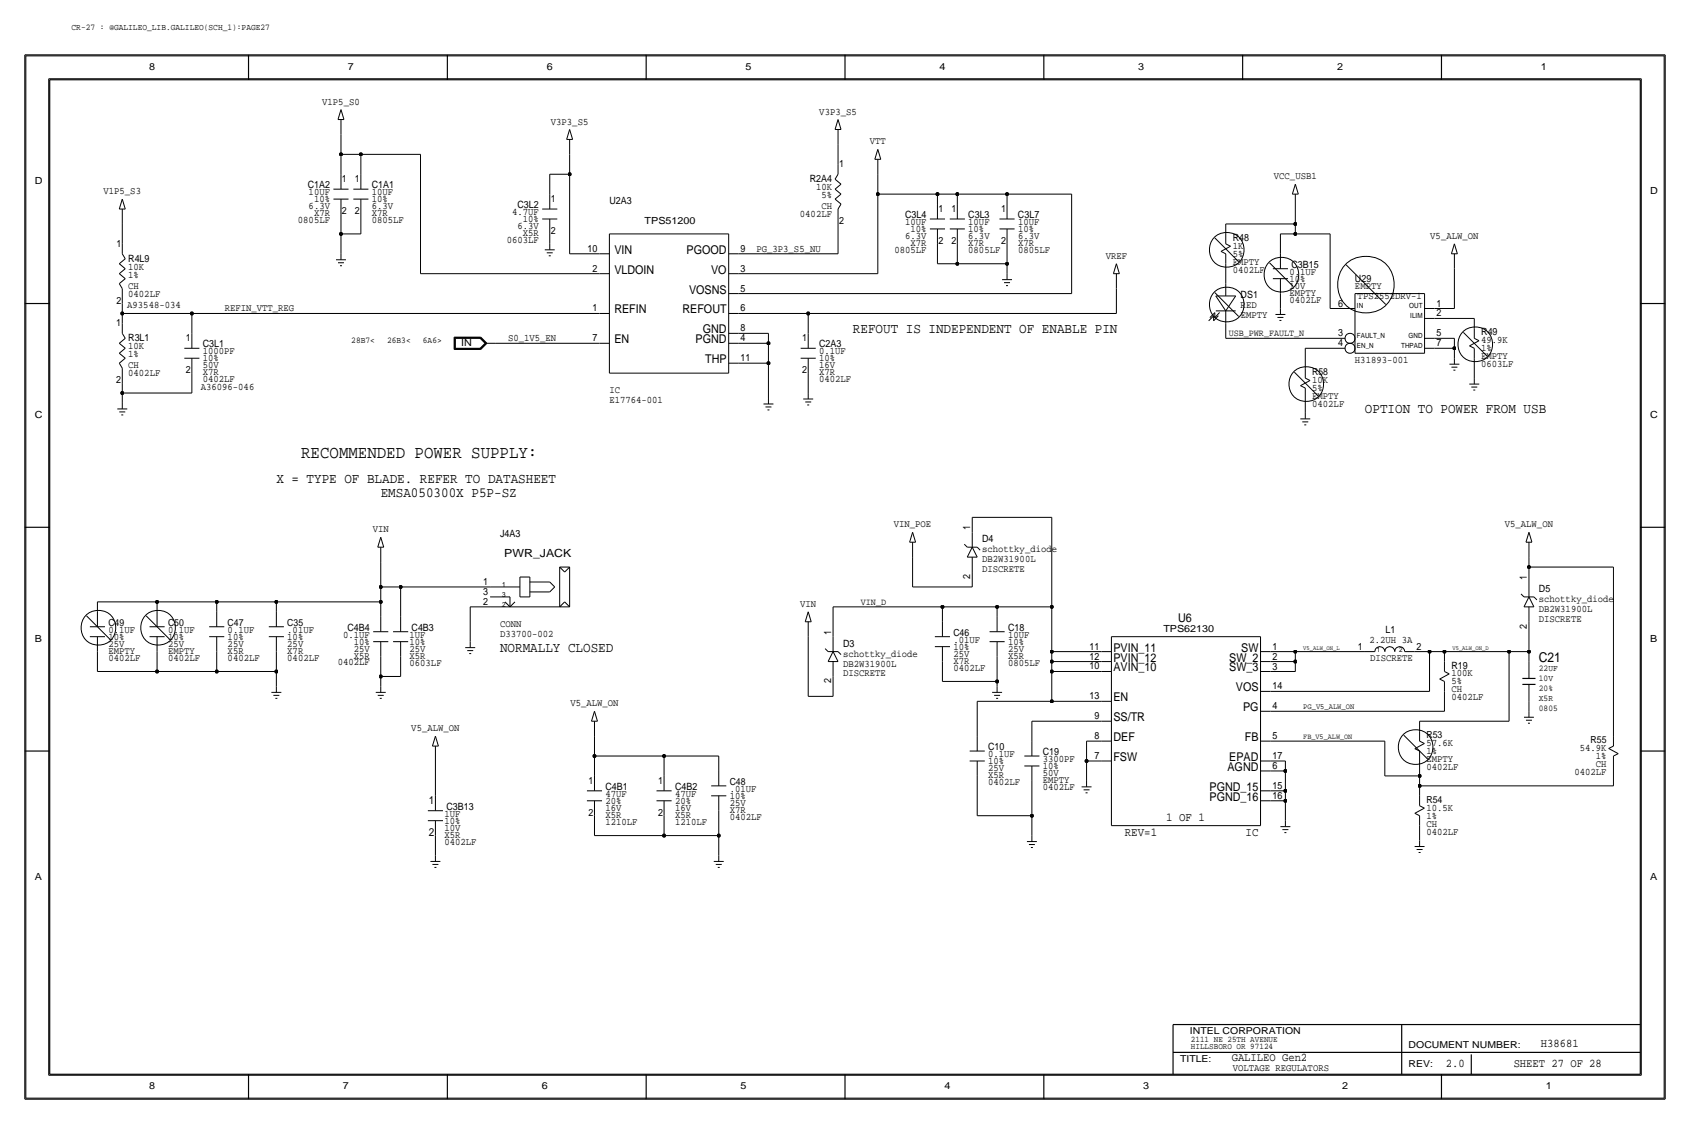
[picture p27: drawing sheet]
<svg xmlns="http://www.w3.org/2000/svg" width="432mm" height="287mm" viewBox="0 0 432 287" stroke-linecap="round" stroke-linejoin="round" font-family="sans-serif">
<defs><g id="words">
<text font-size="4.5" x="77" y="116.9">RECOMMENDED POWER SUPPLY:</text>
<g font-size="3.6">
<text x="217.9" y="85.1">REFOUT IS INDEPENDENT OF ENABLE PIN</text>
<text x="348.7" y="105.5">OPTION TO POWER FROM USB</text>
<text x="70.6" y="123.2">X = TYPE OF BLADE. REFER TO DATASHEET</text>
<text x="97.3" y="127.1">EMSA050300X P5P-SZ</text>
<text x="127.8" y="166.4">NORMALLY CLOSED</text>
</g>
<text font-size="3.5" x="393.2" y="169">C21</text>
<g font-size="3.1">
<text x="157" y="64.8">VIN</text>
<text x="175.4" y="64.8">PGOOD</text>
<text x="157" y="69.9">VLDOIN</text>
<text x="181.7" y="69.9">VO</text>
<text x="176" y="75">VOSNS</text>
<text x="157" y="80.1">REFIN</text>
<text x="174.4" y="80.1">REFOUT</text>
<text x="157" y="87.7">EN</text>
<text x="177.7" y="87.7">PGND</text>
<text x="179.6" y="85.1">GND</text>
<text x="180.2" y="92.8">THP</text>
<text x="301" y="158.8">U6</text>
<text x="284.5" y="166.4">PVIN_11</text>
<text x="317.1" y="166.4">SW</text>
<text x="284.5" y="169">PVIN_12</text>
<text x="284.5" y="171.5">AVIN_10</text>
<text x="314.1" y="169">SW_2</text>
<text x="314.1" y="171.5">SW_3</text>
<text x="284.5" y="179.1">EN</text>
<text x="315.8" y="176.6">VOS</text>
<text x="284.5" y="184.2">SS/TR</text>
<text x="317.6" y="181.7">PG</text>
<text x="284.5" y="189.3">DEF</text>
<text x="318.1" y="189.3">FB</text>
<text x="284.5" y="194.4">FSW</text>
<text x="313.6" y="196.9">AGND</text>
<text x="314.1" y="194.4">EPAD</text>
<text x="309" y="202">PGND_15</text>
<text x="298" y="209.6">1 OF 1</text>
<text x="309" y="204.5">PGND_16</text>
<text x="287.4" y="213.4">REV=1</text>
<text x="318.3" y="213.4">IC</text>
</g>
<g font-size="3">
<text x="393.7" y="267.5">H38681</text>
<text x="314.7" y="271.1">GALILEO Gen2</text>
<text x="369.4" y="272.6">2.0</text>
<text x="386.8" y="272.6">SHEET 27 OF 28</text>
</g>
<g font-size="2.9">
<text x="128.8" y="142.3">PWR_JACK</text>
<text x="109.6" y="205.3">1</text>
<text x="109.6" y="213.4">2</text>
</g>
<g font-size="2.6">
<text x="82.3" y="26.7">V1P5_S0</text>
<text x="209.3" y="29.3">V3P3_S5</text>
<text x="140.8" y="31.8">V3P3_S5</text>
<text x="222.2" y="36.9">VTT</text>
<text x="87.4" y="46.5">1</text>
<text x="90.7" y="46.5">1</text>
<text x="206.9" y="46.5">R2A4</text>
<text x="214.4" y="42.7">1</text>
<text x="325.5" y="45.8">VCC_USB1</text>
<text x="26.5" y="49.6">V1P5_S3</text>
<text x="78.6" y="48.1">C1A2</text>
<text x="78.9" y="53.4">6.3V</text>
<text x="78.9" y="49.8">10UF</text>
<text x="80.2" y="51.6">10%</text>
<text x="95" y="48.1">C1A1</text>
<text x="95" y="49.8">10UF</text>
<text x="95" y="51.6">10%</text>
<text x="95" y="53.4">6.3V</text>
<text x="132.2" y="53.1">C3L2</text>
<text x="140.7" y="51.6">1</text>
<text x="155.7" y="52.1">U2A3</text>
<text x="208.5" y="48.6">10K</text>
<text x="209.9" y="53.4">CH</text>
<text x="209.9" y="50.6">5%</text>
<text x="76.1" y="56.9">0805LF</text>
<text x="80.2" y="55.2">X7R</text>
<text x="87.4" y="54.7">2</text>
<text x="90.7" y="54.7">2</text>
<text x="95" y="55.2">X7R</text>
<text x="95" y="56.9">0805LF</text>
<text x="130.8" y="54.9">4.7UF</text>
<text x="132.2" y="58.5">6.3V</text>
<text x="133.6" y="56.7">10%</text>
<text x="140.7" y="59.7">2</text>
<text x="204.4" y="55.4">0402LF</text>
<text x="214.4" y="57.2">2</text>
<text x="231.3" y="57.5">10UF</text>
<text x="231.3" y="55.7">C3L4</text>
<text x="232.6" y="59.2">10%</text>
<text x="239.8" y="54.2">1</text>
<text x="243.1" y="54.2">1</text>
<text x="247.4" y="59.2">10%</text>
<text x="247.4" y="55.7">C3L3</text>
<text x="247.4" y="57.5">10UF</text>
<text x="255.8" y="54.2">1</text>
<text x="260.1" y="55.7">C3L7</text>
<text x="260.1" y="57.5">10UF</text>
<text x="260.1" y="59.2">10%</text>
<text x="29.7" y="63">1</text>
<text x="129.5" y="62">0603LF</text>
<text x="133.6" y="60.2">X5R</text>
<text x="150.1" y="64.3">10</text>
<text x="189.2" y="64.3">9</text>
<text x="193.3" y="64.3">PG_3P3_S5_NU</text>
<text x="228.5" y="64.6">0805LF</text>
<text x="231.3" y="61">6.3V</text>
<text x="232.6" y="62.8">X7R</text>
<text x="239.8" y="62.3">2</text>
<text x="243.1" y="62.3">2</text>
<text x="247.4" y="64.6">0805LF</text>
<text x="247.4" y="62.8">X7R</text>
<text x="247.4" y="61">6.3V</text>
<text x="255.8" y="62.3">2</text>
<text x="260.1" y="62.8">X7R</text>
<text x="260.1" y="64.6">0805LF</text>
<text x="260.1" y="61">6.3V</text>
<text x="315" y="65.6">5%</text>
<text x="315" y="63.6">1K</text>
<text x="315" y="61.5">R48</text>
<text x="365.4" y="61">V5_ALW_ON</text>
<text x="32.8" y="70.9">1%</text>
<text x="32.8" y="68.9">10K</text>
<text x="32.8" y="66.9">R4L9</text>
<text x="151.4" y="69.4">2</text>
<text x="189.2" y="69.4">3</text>
<text x="282.5" y="66.1">VREF</text>
<text x="315" y="69.6">0402LF</text>
<text x="315" y="67.6">EMPTY</text>
<text x="329.4" y="71.9">10%</text>
<text x="329.4" y="70.2">0.1UF</text>
<text x="329.9" y="68.4">C3B15</text>
<text x="29.7" y="77.5">2</text>
<text x="32.8" y="73.7">CH</text>
<text x="32.8" y="75.7">0402LF</text>
<text x="189.2" y="74.5">5</text>
<text x="317" y="76">DS1</text>
<text x="329.4" y="73.7">10V</text>
<text x="329.4" y="75.5">EMPTY</text>
<text x="329.4" y="77.3">0402LF</text>
<text x="346.2" y="72.1">U29</text>
<text x="346.2" y="73.7">EMPTY</text>
<text x="346.9" y="76.3">TPS2552DRV-1</text>
<text x="29.7" y="83.4">1</text>
<text x="32.5" y="78.8">A93548-034</text>
<text x="57.4" y="79.6">REFIN_VTT_REG</text>
<text x="151.4" y="79.6">1</text>
<text x="189.2" y="79.6">6</text>
<text x="317" y="78.8">RED</text>
<text x="317" y="81.3">EMPTY</text>
<text x="341.9" y="78.3">6</text>
<text x="367" y="78.3">1</text>
<text x="367" y="80.8">2</text>
<text x="32.8" y="87.2">R3L1</text>
<text x="32.8" y="89.2">10K</text>
<text x="47.5" y="87.2">1</text>
<text x="51.8" y="88.7">C3L1</text>
<text x="129.8" y="87.2">S0_1V5_EN</text>
<text x="151.4" y="87.2">7</text>
<text x="189.2" y="87.2">4</text>
<text x="189.2" y="84.6">8</text>
<text x="205" y="87.2">1</text>
<text x="209.3" y="88.7">C2A3</text>
<text x="341.9" y="85.9">3</text>
<text x="341.9" y="88.4">4</text>
<text x="367" y="85.9">5</text>
<text x="367" y="88.4">7</text>
<text x="378.5" y="85.6">R49</text>
<text x="378.5" y="89.7">1%</text>
<text x="378.5" y="87.7">49.9K</text>
<text x="32.8" y="94">CH</text>
<text x="32.8" y="91.2">1%</text>
<text x="47.5" y="95.3">2</text>
<text x="51.8" y="94">50V</text>
<text x="51.8" y="92.3">10%</text>
<text x="51.8" y="95.8">X7R</text>
<text x="51.8" y="90.5">1000PF</text>
<text x="189.2" y="92.2">11</text>
<text x="205" y="95.3">2</text>
<text x="209.3" y="90.5">0.1UF</text>
<text x="209.3" y="92.2">10%</text>
<text x="209.3" y="94">16V</text>
<text x="209.3" y="95.8">X7R</text>
<text x="346.2" y="92.8">H31893-001</text>
<text x="378.5" y="93.8">0603LF</text>
<text x="378.5" y="91.7">EMPTY</text>
<text x="29.7" y="97.8">2</text>
<text x="32.8" y="96.1">0402LF</text>
<text x="51.3" y="99.6">A36096-046</text>
<text x="51.8" y="97.6">0402LF</text>
<text x="155.7" y="100.4">IC</text>
<text x="209.3" y="97.6">0402LF</text>
<text x="335.3" y="99.9">5%</text>
<text x="335.3" y="97.8">10K</text>
<text x="335.3" y="101.9">EMPTY</text>
<text x="155.7" y="102.9">E17764-001</text>
<text x="335.3" y="103.9">0402LF</text>
<text x="95.2" y="135.9">VIN</text>
<text x="127.8" y="137.2">J4A3</text>
<text x="228.4" y="134.7">VIN_POE</text>
<text x="247.9" y="135.4" transform="rotate(-90 247.9 135.4)">1</text>
<text x="384.5" y="134.7">V5_ALW_ON</text>
<text x="251" y="138.5">D4</text>
<text x="251" y="141">schottky_diode</text>
<text x="251" y="143.6">DB2W31900L</text>
<text x="123.4" y="149.4">1</text>
<text x="247.9" y="147.9" transform="rotate(-90 247.9 147.9)">2</text>
<text x="251" y="146.1">DISCRETE</text>
<text x="390.1" y="148.1" transform="rotate(-90 390.1 148.1)">1</text>
<text x="123.4" y="154.5">2</text>
<text x="123.4" y="151.9">3</text>
<text x="204.5" y="155">VIN</text>
<text x="393.2" y="153.7">schottky_diode</text>
<text x="393.2" y="151.2">D5</text>
<text x="27.7" y="161.6">0.1UF</text>
<text x="42.9" y="161.6">0.1UF</text>
<text x="58.2" y="161.6">0.1UF</text>
<text x="73.4" y="161.6">.01UF</text>
<text x="88.8" y="161.1">C4B4</text>
<text x="105.2" y="161.1">C4B3</text>
<text x="127.8" y="160.1">CONN</text>
<text x="257.6" y="161.1">C18</text>
<text x="354" y="161.7">L1</text>
<text x="390.1" y="160.6" transform="rotate(-90 390.1 160.6)">2</text>
<text x="393.2" y="158.8">DISCRETE</text>
<text x="393.2" y="156.3">DB2W31900L</text>
<text x="27.7" y="166.9">EMPTY</text>
<text x="27.7" y="163.4">10%</text>
<text x="27.7" y="165.1">25V</text>
<text x="42.9" y="166.9">EMPTY</text>
<text x="42.9" y="163.4">10%</text>
<text x="42.9" y="165.1">25V</text>
<text x="58.2" y="165.2">25V</text>
<text x="58.2" y="163.4">10%</text>
<text x="58.2" y="166.9">X5R</text>
<text x="73.4" y="165.2">25V</text>
<text x="73.4" y="163.4">10%</text>
<text x="73.4" y="166.9">X7R</text>
<text x="87.6" y="162.9">0.1UF</text>
<text x="90.4" y="166.4">25V</text>
<text x="90.4" y="164.6">10%</text>
<text x="104.6" y="166.4">25V</text>
<text x="104.6" y="164.6">10%</text>
<text x="104.6" y="162.9">1UF</text>
<text x="127.8" y="162.6">D33700-002</text>
<text x="212.3" y="162.1" transform="rotate(-90 212.3 162.1)">1</text>
<text x="215.4" y="165.2">D3</text>
<text x="215.4" y="167.7">schottky_diode</text>
<text x="243.6" y="165.9">10%</text>
<text x="243.6" y="167.7">25V</text>
<text x="243.6" y="164.1">.01UF</text>
<text x="257.6" y="162.9">10UF</text>
<text x="257.6" y="164.6">10%</text>
<text x="257.6" y="166.4">25V</text>
<text x="278.4" y="165.9">11</text>
<text x="325.1" y="165.9">1</text>
<text x="347" y="165.9">1</text>
<text x="349.9" y="164.1">2.2UH 3A</text>
<text x="361.9" y="165.9">2</text>
<text x="27.7" y="168.7">0402LF</text>
<text x="42.9" y="168.7">0402LF</text>
<text x="58.2" y="168.7">0402LF</text>
<text x="73.4" y="168.7">0402LF</text>
<text x="86.3" y="170">0402LF</text>
<text x="90.4" y="168.2">X5R</text>
<text x="104.6" y="170">0603LF</text>
<text x="104.6" y="168.2">X5R</text>
<text x="215.4" y="170.2">DB2W31900L</text>
<text x="215.4" y="172.8">DISCRETE</text>
<text x="243.6" y="171.2">0402LF</text>
<text x="243.6" y="169.5">X7R</text>
<text x="257.6" y="168.2">X5R</text>
<text x="257.6" y="170">0805LF</text>
<text x="278.4" y="168.5">12</text>
<text x="278.4" y="171">10</text>
<text x="325.1" y="168.5">2</text>
<text x="325.1" y="171">3</text>
<text x="350.1" y="168.8">DISCRETE</text>
<text x="370.8" y="170.7">R19</text>
<text x="370.8" y="172.8">100K</text>
<text x="212.3" y="174.5" transform="rotate(-90 212.3 174.5)">2</text>
<text x="278.4" y="178.6">13</text>
<text x="325.1" y="176.1">14</text>
<text x="370.8" y="178.9">0402LF</text>
<text x="370.8" y="176.8">CH</text>
<text x="370.8" y="174.8">5%</text>
<text x="145.7" y="180.4">V5_ALW_ON</text>
<text x="279.7" y="183.7">9</text>
<text x="325.1" y="181.2">4</text>
<text x="105.1" y="186.7">V5_ALW_ON</text>
<text x="252.5" y="191.6">C10</text>
<text x="279.7" y="188.8">8</text>
<text x="325.1" y="188.8">5</text>
<text x="364.5" y="190.6">57.6K</text>
<text x="403.6" y="191.8">54.9K</text>
<text x="252.5" y="196.9">25V</text>
<text x="252.5" y="193.3">0.1UF</text>
<text x="252.5" y="195.1">10%</text>
<text x="266.4" y="194.6">3300PF</text>
<text x="266.4" y="196.4">10%</text>
<text x="266.4" y="192.8">C19</text>
<text x="279.7" y="193.9">7</text>
<text x="325.1" y="196.4">6</text>
<text x="325.1" y="193.9">17</text>
<text x="364.5" y="196.6">0402LF</text>
<text x="364.5" y="194.6">EMPTY</text>
<text x="364.5" y="192.6">1%</text>
<text x="402.3" y="197.9">0402LF</text>
<text x="407.7" y="193.9">1%</text>
<text x="407.7" y="195.9">CH</text>
<text x="150.4" y="200.2">1</text>
<text x="154.7" y="201.7">C4B1</text>
<text x="154.7" y="203.5">47UF</text>
<text x="168.2" y="200.2">1</text>
<text x="172.5" y="201.7">C4B2</text>
<text x="172.5" y="203.5">47UF</text>
<text x="186.4" y="202.2">.01UF</text>
<text x="252.5" y="200.5">0402LF</text>
<text x="252.5" y="198.7">X5R</text>
<text x="266.4" y="198.2">50V</text>
<text x="266.4" y="200">EMPTY</text>
<text x="266.4" y="201.7">0402LF</text>
<text x="325.1" y="201.5">15</text>
<text x="113.5" y="208.6">1UF</text>
<text x="114" y="206.8">C3B13</text>
<text x="150.4" y="208.3">2</text>
<text x="154.7" y="207.1">16V</text>
<text x="154.7" y="208.8">X5R</text>
<text x="154.7" y="205.3">20%</text>
<text x="168.2" y="208.3">2</text>
<text x="172.5" y="205.3">20%</text>
<text x="172.5" y="208.8">X5R</text>
<text x="172.5" y="207.1">16V</text>
<text x="186.4" y="204">10%</text>
<text x="186.4" y="205.8">25V</text>
<text x="186.4" y="207.6">X7R</text>
<text x="186.4" y="209.4">0402LF</text>
<text x="325.1" y="204">16</text>
<text x="364.5" y="207.1">10.5K</text>
<text x="364.5" y="209.1">1%</text>
<text x="113.5" y="215.7">0402LF</text>
<text x="113.5" y="212.1">10V</text>
<text x="113.5" y="210.4">10%</text>
<text x="113.5" y="213.9">X5R</text>
<text x="154.7" y="210.6">1210LF</text>
<text x="172.5" y="210.6">1210LF</text>
<text x="364.5" y="211.1">CH</text>
<text x="364.5" y="213.2">0402LF</text>
<text x="315" y="273.6">VOLTAGE REGULATORS</text>
</g>
<g font-size="2.5">
<text x="38.1" y="17.8">8</text>
<text x="88.9" y="17.8">7</text>
<text x="139.7" y="17.8">6</text>
<text x="190.5" y="17.8">5</text>
<text x="240" y="17.8">4</text>
<text x="290.8" y="17.8">3</text>
<text x="341.6" y="17.8">2</text>
<text x="393.7" y="17.8">1</text>
<text x="8.9" y="47">D</text>
<text x="421.6" y="49.6">D</text>
<text x="164.7" y="57.2">TPS51200</text>
<text x="117.9" y="88.4">IN</text>
<text x="335.3" y="95.8">R58</text>
<text x="8.9" y="106.7">C</text>
<text x="421.6" y="106.7">C</text>
<text x="27.7" y="159.8">C49</text>
<text x="42.9" y="159.8">C50</text>
<text x="58.2" y="159.8">C47</text>
<text x="73.4" y="159.8">C35</text>
<text x="297.2" y="161.3">TPS62130</text>
<text x="8.9" y="163.9">B</text>
<text x="243.6" y="162.4">C46</text>
<text x="421.6" y="163.9">B</text>
<text x="364.5" y="188.5">R53</text>
<text x="406.4" y="189.8">R55</text>
<text x="186.4" y="200.5">C48</text>
<text x="364.5" y="205">R54</text>
<text x="8.9" y="224.8">A</text>
<text x="421.6" y="224.8">A</text>
<text x="38.1" y="278.2">8</text>
<text x="87.6" y="278.2">7</text>
<text x="138.4" y="278.2">6</text>
<text x="189.2" y="278.2">5</text>
<text x="241.3" y="278.2">4</text>
<text x="292.1" y="278.2">3</text>
<text x="342.9" y="278.2">2</text>
<text x="395" y="278.2">1</text>
</g>
<g font-size="2.4">
<text x="313.9" y="85.9">USB_PWR_FAULT_N</text>
<text x="220" y="154.5">VIN_D</text>
<text x="304" y="264.2">INTEL CORPORATION</text>
<text x="359.9" y="267.8">DOCUMENT NUMBER:</text>
<text x="301.5" y="271.3">TITLE:</text>
<text x="359.9" y="272.6">REV:</text>
</g>
<g font-size="2.3">
<text x="18.3" y="7.7">CR-27 : @GALILEO_LIB.GALILEO(SCH_1):PAGE27</text>
<text x="89.8" y="87.7">28B7&lt;</text>
<text x="98.9" y="87.7">26B3&lt;</text>
<text x="108.1" y="87.7">6A6&gt;</text>
<text x="393.2" y="171.5">22UF</text>
<text x="393.2" y="174">10V</text>
<text x="393.2" y="176.6">20%</text>
<text x="393.2" y="179.1">X5R</text>
<text x="393.2" y="181.7">0805</text>
</g>
<g font-size="2.2">
<text x="304.3" y="266.2">2111 NE 25TH AVENUE</text>
<text x="304.3" y="268">HILLSBORO OR 97124</text>
</g>
<g font-size="2">
<text x="333" y="181.2">PG_V5_ALW_ON</text>
<text x="333" y="188.8">FB_V5_ALW_ON</text>
</g>
<g font-size="1.8">
<text x="346.7" y="78.8">IN</text>
<text x="360.1" y="78.8">OUT</text>
<text x="360.3" y="81.3">ILIM</text>
<text x="346.7" y="89">EN_N</text>
<text x="346.7" y="86.4">FAULT_N</text>
<text x="358" y="89">THPAD</text>
<text x="359.9" y="86.4">GND</text>
<text x="128.3" y="149.9">1</text>
<text x="128.3" y="155">2</text>
<text x="128.3" y="152.4">3</text>
<text x="351.8" y="166.4">1</text>
<text x="357.5" y="166.4">2</text>
</g>
<g font-size="1.6">
<text x="333" y="165.9">V5_ALW_ON_L</text>
<text x="371.1" y="165.9">V5_ALW_ON_D</text>
</g>
</g></defs>
<g fill="none" stroke="#000" stroke-width=".26">
<path d="M6.6 14.3h418.6zM6.6 14.3v266.2zM425.2 14.3v266.2zM12.4 20.1v254.5zM12.4 20.1h407zM86.4 30.5h1.5zM87.1 28l-.7 2.5zM87.1 39.4h5.1zM87.1 34.3v5.1zM87.1 39.4v5.1zM87.1 30.5v3.8zM87.1 28l.8 2.5z"/>
<path d="M92.2 39.4v5.1zM92.2 39.4h15.2zM107.4 39.4v30.5zM144.8 35.6h1.5zM145.5 33.1l-.7 2.5zM145.5 39.4v5.1zM145.5 35.6v3.8zM145.5 33.1l.8 2.5zM213.4 33.1h1.5zM214.1 30.5l-.7 2.6zM214.1 36.9v5.1zM214.1 33.1v3.8z"/>
<path d="M214.1 30.5l.8 2.6zM224.3 38.2l-.8 2.5zM224.3 38.2l.7 2.5zM419.4 20.1v254.5zM30.5 53.4h1.5zM31.2 57.2v5.1zM31.2 53.4v3.8zM31.2 50.9l.8 2.5zM31.2 50.9l-.7 2.5zM85.2 48.3h3.9zM85.2 50.9h3.9zM87.1 59.7h5.1z"/>
<path d="M87.1 54.7v5zM87.1 59.7v5.1zM87.1 50.9v3.8zM87.1 44.5v3.8zM90.3 48.3h3.8zM90.3 50.9h3.8zM92.2 54.7v5zM92.2 50.9v3.8zM92.2 44.5v3.8zM138.5 53.4h3.9zM138.5 55.9h3.9zM140.5 59.7v2.6z"/>
<path d="M140.5 44.5v5.1zM140.5 44.5h5zM140.5 55.9v3.8zM140.5 49.6v3.8zM145.5 44.5v20.3zM155.7 59.7h30.5zM155.7 59.7v35.6zM186.2 59.7v35.6zM213.4 50.9l1.5-1.3zM213.4 48.3l1.5-1.3zM213.4 45.8l1.5 1.2zM213.4 50.9l1.5 1.2z"/>
<path d="M213.4 48.3l1.5 1.3zM214.1 57.2v7.6zM214.1 53.4v3.8zM214.1 44.5l-.7 1.3zM214.1 42v2.5zM214.9 52.1l-.8 1.3zM223.5 40.7h1.5zM224.3 49.6v20.3zM224.3 49.6h15.2zM224.3 44.5v5.1zM224.3 40.7v3.8zM237.6 55.9h3.9z"/>
<path d="M237.6 58.5h3.9zM239.5 49.6h5.1zM239.5 49.6v2.5zM239.5 58.5v3.8zM239.5 52.1v3.8zM242.7 55.9h3.8zM242.7 58.5h3.8zM244.6 49.6h12.7zM244.6 49.6v2.5zM244.6 58.5v3.8zM244.6 52.1v3.8zM255.4 55.9h3.8z"/>
<path d="M255.4 58.5h3.8zM257.3 49.6h16.5zM257.3 49.6v2.5zM257.3 58.5v3.8zM257.3 52.1v3.8zM273.8 49.6v25.4zM313.2 57.2h17.8zM313.2 57.2v2.5zM313.2 59.7v2.6zM327.2 59.7h3.8zM327.2 59.7v5.1zM330.2 49.6h1.5z"/>
<path d="M331 53.4v3.8zM331 57.2v2.5zM331 49.6v3.8zM331 47l.7 2.6zM331 59.7h8.9zM331 47l-.8 2.6zM339.9 59.7v19.1zM30.5 72.4l.7 1.3zM30.5 69.9l1.5 1.3zM30.5 67.4l1.5 1.2zM30.5 67.4l1.5-1.3zM30.5 72.4l1.5-1.2z"/>
<path d="M30.5 69.9l1.5-1.3zM31.2 77.5v2.6zM31.2 73.7v3.8zM31.2 64.8l.8 1.3zM31.2 62.3v2.5zM85.9 66.3h2.5zM86.4 67.1h1.5zM86.9 67.9h.5zM87.1 64.8v1.5zM107.4 69.9h45.8zM139.2 63.8h2.5zM139.7 64.6h1.5z"/>
<path d="M140.2 65.3h.5zM140.5 62.3v1.5zM145.5 64.8h7.7zM153.2 69.9h2.5zM153.2 64.8h2.5zM186.2 75h2.5zM186.2 69.9h2.5zM186.2 64.8h2.5zM188.7 75h85.1zM188.7 69.9h35.6zM188.7 64.8h25.4zM239.5 67.4h5.1z"/>
<path d="M239.5 62.3v5.1zM244.6 62.3v5.1zM244.6 67.4h12.7zM256 71.4h2.6zM256.5 72.2h1.6zM257 72.9h.6zM257.3 62.3v5.1zM257.3 67.4v2.5zM257.3 69.9v1.5zM284.5 69.9h1.5zM285.2 73.7v6.4zM285.2 69.9v3.8z"/>
<path d="M285.2 67.4l.8 2.5zM285.2 67.4l-.7 2.5zM310.4 79.9l-1.3 1.2zM310.4 60.8l6.1 6.1zM310.4 74.7l6.1 6.1zM310.4 79.9v1.2zM310.6 79.4h5.1zM310.6 75.6h5.1zM310.6 75.6l2.6 3.8zM311.6 79.8l-1.2 1.3zM312 64.2l2.4-1.3zM312 64.2l1.2 .6z"/>
<path d="M313.2 67.4v5zM313.2 64.8v2.6zM313.2 62.3l1.2 .6zM313.2 79.4v3.2zM313.2 72.4v3.2zM315.7 75.6l-2.5 3.8zM324.4 67.1l6.1 6.1zM325.2 68.6h3.9zM325.2 71.2h3.9zM327.2 75v3.8zM327.2 78.8v1.5zM327.2 71.2v3.8z"/>
<path d="M327.2 64.8v3.8zM339.9 78.8h3.8zM343.7 78.8h2.5zM343.9 67.6l10.2 10.2zM346.2 75v15.2zM346.2 75h17.8zM364 78.8h2.5zM364 75v15.2zM366.5 78.8h5.1zM370.8 64.8h1.6zM371.6 62.3l-.8 2.5zM371.6 68.6v10.2z"/>
<path d="M371.6 64.8v3.8zM371.6 62.3l.8 2.5zM30.5 92.8l.7 1.2zM30.5 90.2l1.5 1.3zM30.5 87.7l1.5 1.3zM30.5 87.7l1.5-1.3zM30.5 92.8l1.5-1.3zM30.5 90.2l1.5-1.2zM31.2 97.8v2.6zM31.2 80.1h17.8zM31.2 80.1v2.5zM31.2 94v3.8z"/>
<path d="M31.2 85.1l.8 1.3zM31.2 82.6v2.5zM47.1 89h3.9zM47.1 91.5h3.9zM49 80.1h104.2zM49 95.3v5.1zM49 80.1v5zM49 91.5v3.8zM49 85.1v3.9zM116 86.1h6.8zM116 86.1v3.2zM116 89.3h6.8z"/>
<path d="M116.1 86.2v3zM116.1 89.2h6.7zM116.1 86.2h6.7zM116.2 86.3v2.8zM116.2 89.1h6.5zM116.2 86.3h6.5zM116.3 86.4h6.4zM116.3 86.4v2.6zM116.3 89h6.4zM122.7 86.4l1.3 1.3zM122.7 89l1.3-1.3zM122.7 89.1l1.4-1.4z"/>
<path d="M122.7 86.3l1.4 1.4zM122.8 86.2l1.5 1.5zM122.8 89.2l1.5-1.5zM122.8 89.3l1.6-1.6zM122.8 86.1l1.6 1.6zM124 87.7h2.5zM126.5 87.7h26.7zM153.2 80.1h2.5zM153.2 87.7h2.5zM155.7 95.3h30.5zM186.2 80.1h2.5zM186.2 85.1h2.5z"/>
<path d="M186.2 87.7h2.5zM186.2 92.8h2.5zM188.7 87.7h7.6zM188.7 92.8h7.6zM188.7 85.1h7.6zM188.7 80.1h17.8zM196.3 85.1v2.6zM196.3 87.7v5.1zM196.3 92.8v8.9zM204.6 89h3.8zM204.6 91.5h3.8zM206.5 95.3v5.1z"/>
<path d="M206.5 80.1h78.7zM206.5 80.1v5zM206.5 91.5v3.8zM206.5 85.1v3.9zM308.8 81.9l1.3-1.2zM310.1 80.7v1.2zM311.3 80.6l-1.2 1.3zM313.2 82.6v3.8zM313.2 86.4h30.5zM325.9 80.3h2.5zM326.4 81.1h1.5zM326.9 81.8h.5z"/>
<path d="M330.7 95l6.1 6.1zM332.3 98.5l2.4-1.3zM332.3 98.5l1.2 .6zM333.5 89h10.2zM333.5 89v5zM333.5 99.1v2.6zM333.5 94v2.6zM333.5 96.6l1.2 .6zM346.2 90.2h17.8zM364 81.3h2.5zM364 89h2.5zM364 86.4h2.5z"/>
<path d="M366.5 86.4h5.1zM366.5 89h5.1zM366.5 81.3h10.2zM370.3 93h2.6zM370.8 93.8h1.6zM371.3 94.5h.6zM371.6 86.4v2.6zM371.6 89v2.5zM371.6 91.5v1.5zM373.9 84.9l6.1 6.1zM375.4 98.1h2.6zM375.5 88.3l2.4-1.3z"/>
<path d="M375.5 88.3l1.2 .7zM375.9 98.9h1.5zM376.4 99.6h.5zM376.7 91.5v5.1zM376.7 81.3v2.6zM376.7 96.6v1.5zM376.7 89v2.5zM376.7 83.9v2.5zM376.7 86.4l1.2 .6zM30 104.4h2.5zM30.5 105.2h1.5zM31 106h.5z"/>
<path d="M31.2 100.4v2.5zM31.2 102.9v1.5zM31.2 100.4h17.8zM195.1 103.2h2.5zM195.6 103.9h1.5zM196.1 104.7h.5zM196.3 101.7v1.5zM205.2 101.9h2.6zM205.7 102.7h1.6zM206.2 103.4h.6zM206.5 100.4v1.5zM332.2 107h2.6z"/>
<path d="M332.7 107.7h1.6zM333.2 108.5h.6zM333.5 101.7v3.8zM333.5 105.5v1.5zM96.5 139.8h1.5zM97.3 137.2l-.8 2.6zM97.3 139.8v3.8zM97.3 137.2l.7 2.6zM232.4 138.5h1.5zM233.2 135.9l-.8 2.6zM233.2 138.5v3.8zM233.2 135.9l.7 2.6z"/>
<path d="M246.4 139l.7 .8zM247.1 139.8h2.6zM248.4 132.1v3.8zM248.4 135.9v3.9zM248.4 139.8l-1.3 2.5zM248.4 139.8l1.3 2.5zM248.4 132.1h20.3zM249.7 139.8l.7 .7zM268.7 132.1v22.9zM389.9 138.5h1.5zM390.7 135.9l-.8 2.6zM390.7 138.5v3.8z"/>
<path d="M390.7 135.9l.7 2.6zM22.1 157.3l6.1 6.1zM24.9 153.7h15.2zM24.9 153.7v2.6zM24.9 156.3v3.8zM37.3 157.3l6.1 6.1zM40.1 153.7h15.3zM40.1 153.7v2.6zM40.1 156.3v3.8zM55.4 153.7h15.2zM55.4 153.7v2.6zM55.4 156.3v3.8z"/>
<path d="M70.6 153.7h26.7zM70.6 153.7v2.6zM70.6 156.3v3.8zM97.3 149.9v3.8zM97.3 153.7v3.8zM97.3 143.6v6.3zM97.3 149.9h5.1zM97.3 157.5v3.8zM102.4 149.9h22.8zM102.4 149.9v7.6zM102.4 157.5v3.8zM120.1 155h5.1z"/>
<path d="M120.1 155v8.9zM125.2 152.5h5.1zM125.2 149.9h7.6zM125.2 155h20.3zM129 153.7l1.3 1.3zM130.3 155l1.3-1.3zM130.3 152.5v2.5zM132.8 152.5h2.6zM132.8 147.4v5.1zM132.8 147.4h2.6zM135.4 151.2h5.1zM135.4 147.4v5.1z"/>
<path d="M135.4 148.6h5.1zM140.5 151.2l1.2-1.3zM140.5 148.6l1.2 1.3zM143 144.8v10.2zM143 144.8l1.3 1.3zM143 144.8h2.5zM143 155l1.3-1.3zM144.3 146.1l1.2-1.3zM144.3 153.7l1.2 1.3zM145.5 144.8v10.2zM205.7 158.8h1.6zM206.5 158.8v3.8z"/>
<path d="M206.5 156.3l.8 2.5zM206.5 156.3l-.8 2.5zM212.9 155h27.9zM212.9 155v7.6zM233.2 149.9h15.2zM233.2 142.3v7.6zM240.8 155h14zM240.8 155v3.8zM240.8 158.8v3.8zM247.1 142.3h2.6zM248.4 146.1v3.8zM248.4 142.3v3.8z"/>
<path d="M254.8 155v2.5zM254.8 157.5v3.8zM254.8 155h13.9zM268.7 155v11.4zM388.6 151.7l.8 .8zM389.4 152.5h2.5zM389.4 155h2.5zM390.7 152.5l1.2 2.5zM390.7 142.3v2.5zM390.7 144.8v3.8zM390.7 158.8v7.6zM390.7 155v3.8z"/>
<path d="M390.7 148.6v3.9zM390.7 152.5l-1.3 2.5zM390.7 144.8h21.5zM391.9 152.5l.8 .7zM412.2 144.8v43.2zM23 160.1h3.8zM23 162.6h3.8zM24.9 171.5h15.2zM24.9 166.4v5.1zM24.9 162.6v3.8zM38.2 160.1h3.9zM38.2 162.6h3.9z"/>
<path d="M40.1 171.5h15.3zM40.1 166.4v5.1zM40.1 162.6v3.8zM53.4 160.1h3.9zM53.4 162.6h3.9zM55.4 171.5h15.2zM55.4 166.4v5.1zM55.4 162.6v3.8zM68.7 160.1h3.8zM68.7 162.6h3.8zM69.3 176.8h2.6zM69.8 177.6h1.6z"/>
<path d="M70.4 178.4h.5zM70.6 166.4v5.1zM70.6 171.5v3.8zM70.6 162.6v3.8zM70.6 175.3v1.5zM95.4 161.3h3.8zM95.4 163.9h3.8zM96 176.8h2.6zM96.5 177.6h1.5zM97 178.4h.5zM97.3 172.8h5.1zM97.3 167.7v5.1z"/>
<path d="M97.3 172.8v2.5zM97.3 175.3v1.5zM97.3 163.9v3.8zM100.4 161.3h3.9zM100.4 163.9h3.9zM102.4 167.7v5.1zM102.4 163.9v3.8zM118.9 165.4h2.5zM119.4 166.2h1.5zM119.9 166.9h.5zM120.1 163.9v1.5zM206.5 177.9h6.4z"/>
<path d="M206.5 162.6v15.3zM210.8 165.7l.8 .7zM211.6 166.4h2.5zM211.6 169h2.5zM212.9 172.8v5.1zM212.9 169v3.8zM212.9 162.6v3.8zM212.9 166.4l-1.3 2.6zM212.9 166.4l1.2 2.6zM214.1 166.4l.8 .8zM238.9 162.6h3.8zM238.9 165.2h3.8z"/>
<path d="M240.8 174h14zM240.8 169v5zM240.8 165.2v3.8zM249.7 179.1h19zM249.7 179.1v8.9zM252.8 161.3h3.9zM252.8 163.9h3.9zM253.5 176.8h2.5zM254 177.6h1.5zM254.5 178.4h.5zM254.8 167.7v6.3zM254.8 174v1.3z"/>
<path d="M254.8 175.3v1.5zM254.8 163.9v3.8zM268.7 166.4h12.7zM268.7 166.4v2.6zM268.7 169h12.7zM268.7 169v2.5zM268.7 171.5h12.7zM268.7 171.5v7.6zM268.7 179.1h12.7zM281.4 179.1h2.6zM281.4 166.4h2.6zM281.4 169h2.6z"/>
<path d="M281.4 171.5h2.6zM284 162.6v48.3zM284 162.6h38.1zM322.1 176.6h2.5zM322.1 166.4h2.5zM322.1 169h2.5zM322.1 171.5h2.5zM322.1 162.6v48.3zM324.6 166.4h6.4zM324.6 169h6.4zM324.6 171.5h6.4zM324.6 176.6h40.7z"/>
<path d="M331 166.4v2.6zM331 169v2.5zM331 166.4h17.7zM348.7 166.4h2.6zM351.3 166.4a1.27 1.27 0 0 1 1.3-1.2 1.27 1.27 0 0 1 1.2 1.2 1.27 1.27 0 0 1 1.3-1.2 1.27 1.27 0 0 1 1.3 1.2 1.27 1.27 0 0 1 1.2-1.2 1.27 1.27 0 0 1 1.3 1.2M358.9 166.4h2.5zM361.4 166.4h3.9zM365.3 166.4v10.2zM365.3 166.4h3.8zM367.8 173.4l2.5-1.3zM367.8 173.4l1.3 .6zM369.1 176.6v5.1z"/>
<path d="M369.1 166.4h16.5zM369.1 166.4v2.6zM369.1 174v2.6zM369.1 169v2.5zM369.1 171.5l1.2 .6zM385.6 166.4h5.1zM385.6 166.4v17.8zM390.7 179.1v2.6zM390.7 166.4v2.6zM390.7 174.8v4.3zM390.7 169v4.3zM110.5 190.6h1.5z"/>
<path d="M111.3 194.4v8.9zM111.3 190.6v3.8zM111.3 188l.7 2.6zM111.3 188l-.8 2.6zM151.1 184.2h1.6zM151.9 181.7l-.8 2.5zM151.9 193.1h17.8zM151.9 188v5.1zM151.9 193.1v5.1zM151.9 198.2v3.8zM151.9 184.2v3.8zM151.9 181.7l.8 2.5z"/>
<path d="M169.7 193.1v5.1zM169.7 198.2v3.8zM169.7 193.1h13.9zM183.6 193.1v3.8zM183.6 196.9v3.8zM247.8 191.8h3.8zM247.8 194.4h3.8zM249.7 198.2v10.1zM249.7 194.4v3.8zM249.7 188v3.8zM261.7 193.1h3.9zM261.7 195.6h3.9z"/>
<path d="M263.7 199.4v8.9zM263.7 184.2v5.1zM263.7 195.6v3.8zM263.7 189.3v3.8zM263.7 184.2h17.7zM277.6 189.3h3.8zM277.6 189.3v5.1zM277.6 194.4h3.8zM277.6 194.4v5zM277.6 199.4v1.6zM281.4 189.3h2.6zM281.4 194.4h2.6z"/>
<path d="M281.4 184.2h2.6zM322.1 189.3h2.5zM322.1 196.9h2.5zM322.1 194.4h2.5zM322.1 181.7h2.5zM324.6 189.3h29.2zM324.6 196.9h3.8zM324.6 194.4h3.8zM324.6 181.7h44.5zM328.4 196.9v5.1zM328.4 194.4v2.5zM353.8 189.3v8.9z"/>
<path d="M353.8 198.2h8.9zM358.6 187.8l6.1 6.1zM361.5 191.2l2.4-1.3zM361.5 191.2l1.2 .6zM362.7 184.2h22.9zM362.7 184.2v2.5zM362.7 194.4v3.8zM362.7 198.2v2.5zM362.7 191.8v2.6zM362.7 186.7v2.6zM362.7 189.3l1.2 .6zM389.4 183.2h2.5z"/>
<path d="M389.9 183.9h1.5zM390.4 184.7h.5zM390.7 181.7v1.5zM411 191.2l2.5 1.3zM411 191.2l1.2-.6zM412.2 193.1l1.3-.6zM412.2 195.6v5.1zM412.2 193.1v2.5zM412.2 188v2.6zM109.3 207.1h3.9zM109.3 209.6h3.9zM111.3 213.4v5.1z"/>
<path d="M111.3 218.5v1.5zM111.3 209.6v3.8zM111.3 203.3v3.8zM150 202h3.8zM150 204.5h3.8zM151.9 213.4h17.8zM151.9 208.3v5.1zM151.9 204.5v3.8zM167.7 202h3.9zM167.7 204.5h3.9zM169.7 208.3v5.1zM169.7 204.5v3.8z"/>
<path d="M169.7 213.4h13.9zM181.7 200.7h3.9zM181.7 203.3h3.9zM183.6 207.1v6.3zM183.6 213.4v5.1zM183.6 203.3v3.8zM183.6 218.5v1.5zM249.7 208.3h14zM262.4 214.9h2.5zM262.9 215.7h1.5zM263.4 216.5h.5zM263.7 208.3v5.1z"/>
<path d="M263.7 213.4v1.5zM276.4 201h2.5zM276.9 201.7h1.5zM277.4 202.5h.5zM284 210.9h38.1zM322.1 202h2.5zM322.1 204.5h2.5zM324.6 204.5h3.8zM324.6 202h3.8zM327.2 211.1h2.5zM327.7 211.9h1.5zM328.2 212.6h.5z"/>
<path d="M328.4 202v2.5zM328.4 204.5v5.1zM328.4 209.6v1.5zM361.4 216.2h2.6zM361.5 207.7l2.4-1.3zM361.5 207.7l1.2 .6zM361.9 217h1.6zM362.5 217.7h.5zM362.7 210.9v3.8zM362.7 200.7v2.6zM362.7 214.7v1.5zM362.7 208.3v2.6z"/>
<path d="M362.7 203.3v2.5zM362.7 205.8l1.2 .6zM362.7 200.7h49.5zM110 220h2.5zM110.5 220.8h1.5zM111 221.5h.5zM182.4 220h2.5zM182.9 220.8h1.5zM183.4 221.5h.5zM12.4 274.6h407zM6.6 280.5h418.6z"/>
<circle cx="313.4" cy="77.8" r="4.5"/>
<circle cx="313.4" cy="63.8" r="4.5"/>
<circle cx="327.4" cy="70.2" r="4.5"/>
<circle cx="349" cy="72.7" r="7.3"/>
<circle cx="333.7" cy="98.1" r="4.5"/>
<circle cx="344.9" cy="89" r="1.28"/>
<circle cx="344.9" cy="86.4" r="1.28"/>
<circle cx="376.9" cy="88" r="4.5"/>
<circle cx="25.1" cy="160.4" r="4.5"/>
<circle cx="40.4" cy="160.4" r="4.5"/>
<circle cx="361.7" cy="190.8" r="4.5"/>
</g>
<g fill="#000" stroke="#000" stroke-width=".26">
<circle cx="87.1" cy="39.4" r=".41"/>
<circle cx="92.2" cy="39.4" r=".41"/>
<circle cx="87.1" cy="59.7" r=".41"/>
<circle cx="145.5" cy="44.5" r=".41"/>
<circle cx="224.3" cy="49.6" r=".41"/>
<circle cx="239.5" cy="49.6" r=".41"/>
<circle cx="244.6" cy="49.6" r=".41"/>
<circle cx="257.3" cy="49.6" r=".41"/>
<circle cx="331" cy="59.7" r=".41"/>
<circle cx="331" cy="57.2" r=".41"/>
<circle cx="244.6" cy="67.4" r=".41"/>
<circle cx="257.3" cy="67.4" r=".41"/>
<circle cx="31.2" cy="80.1" r=".41"/>
<circle cx="49" cy="80.1" r=".41"/>
<circle cx="196.3" cy="92.8" r=".41"/>
<circle cx="196.3" cy="87.7" r=".41"/>
<circle cx="206.5" cy="80.1" r=".41"/>
<circle cx="371.6" cy="89" r=".41"/>
<circle cx="31.2" cy="100.4" r=".41"/>
<circle cx="40.1" cy="153.7" r=".41"/>
<circle cx="55.4" cy="153.7" r=".41"/>
<circle cx="70.6" cy="153.7" r=".41"/>
<circle cx="97.3" cy="153.7" r=".41"/>
<circle cx="97.3" cy="149.9" r=".41"/>
<circle cx="102.4" cy="149.9" r=".41"/>
<circle cx="240.8" cy="155" r=".41"/>
<circle cx="254.8" cy="155" r=".41"/>
<circle cx="268.7" cy="155" r=".41"/>
<circle cx="390.6" cy="144.8" r=".41"/>
<circle cx="40.1" cy="171.5" r=".41"/>
<circle cx="55.4" cy="171.5" r=".41"/>
<circle cx="70.6" cy="171.5" r=".41"/>
<circle cx="97.3" cy="172.8" r=".41"/>
<circle cx="254.8" cy="174" r=".41"/>
<circle cx="268.7" cy="166.4" r=".41"/>
<circle cx="268.7" cy="179.1" r=".41"/>
<circle cx="268.7" cy="169" r=".41"/>
<circle cx="268.7" cy="171.5" r=".41"/>
<circle cx="331" cy="166.4" r=".41"/>
<circle cx="331" cy="169" r=".41"/>
<circle cx="365.2" cy="166.4" r=".41"/>
<circle cx="369.1" cy="166.4" r=".41"/>
<circle cx="385.6" cy="166.4" r=".41"/>
<circle cx="390.6" cy="166.4" r=".41"/>
<circle cx="151.9" cy="193.1" r=".41"/>
<circle cx="169.7" cy="193.1" r=".41"/>
<circle cx="277.6" cy="194.4" r=".41"/>
<circle cx="328.4" cy="196.9" r=".41"/>
<circle cx="362.7" cy="198.2" r=".41"/>
<circle cx="169.7" cy="213.4" r=".41"/>
<circle cx="183.6" cy="213.4" r=".41"/>
<circle cx="263.6" cy="208.3" r=".41"/>
<circle cx="328.4" cy="204.5" r=".41"/>
<circle cx="328.4" cy="202" r=".41"/>
<circle cx="362.7" cy="200.7" r=".41"/>
</g>
<g fill="none" stroke="#000" stroke-width=".3">
<path d="M6.3 14v266.7zM6.4 14h419zM63.5 14v6.4zM114.3 14v6.4zM165.1 14v6.4zM215.9 14v6.4zM266.7 14v6.4zM317.5 14v6.4zM368.3 14v6.4zM425.4 14v266.7zM12.7 20.4h406.4zM12.7 20.4v254z"/>
<path d="M419.1 20.4v254zM6.3 77.5h6.4zM419.1 77.5h6.3zM6.3 134.7h6.4zM419.1 134.7h6.3zM389 173.3h3.3zM389 174.8h3.3zM6.3 191.8h6.4zM419.1 191.8h6.3zM12.7 274.4h406.4zM63.5 274.4v6.3zM114.3 274.4v6.3z"/>
<path d="M165.1 274.4v6.3zM215.9 274.4v6.3zM266.7 274.4v6.3zM299.7 268.8h119.4zM299.7 261.7v12.7zM299.7 261.7h119.4zM358.1 261.7v12.7zM368.3 274.4v6.3zM375.9 269.3v5.1zM6.4 280.7h419z"/>
</g>
<use href="#words"/>
</svg>
